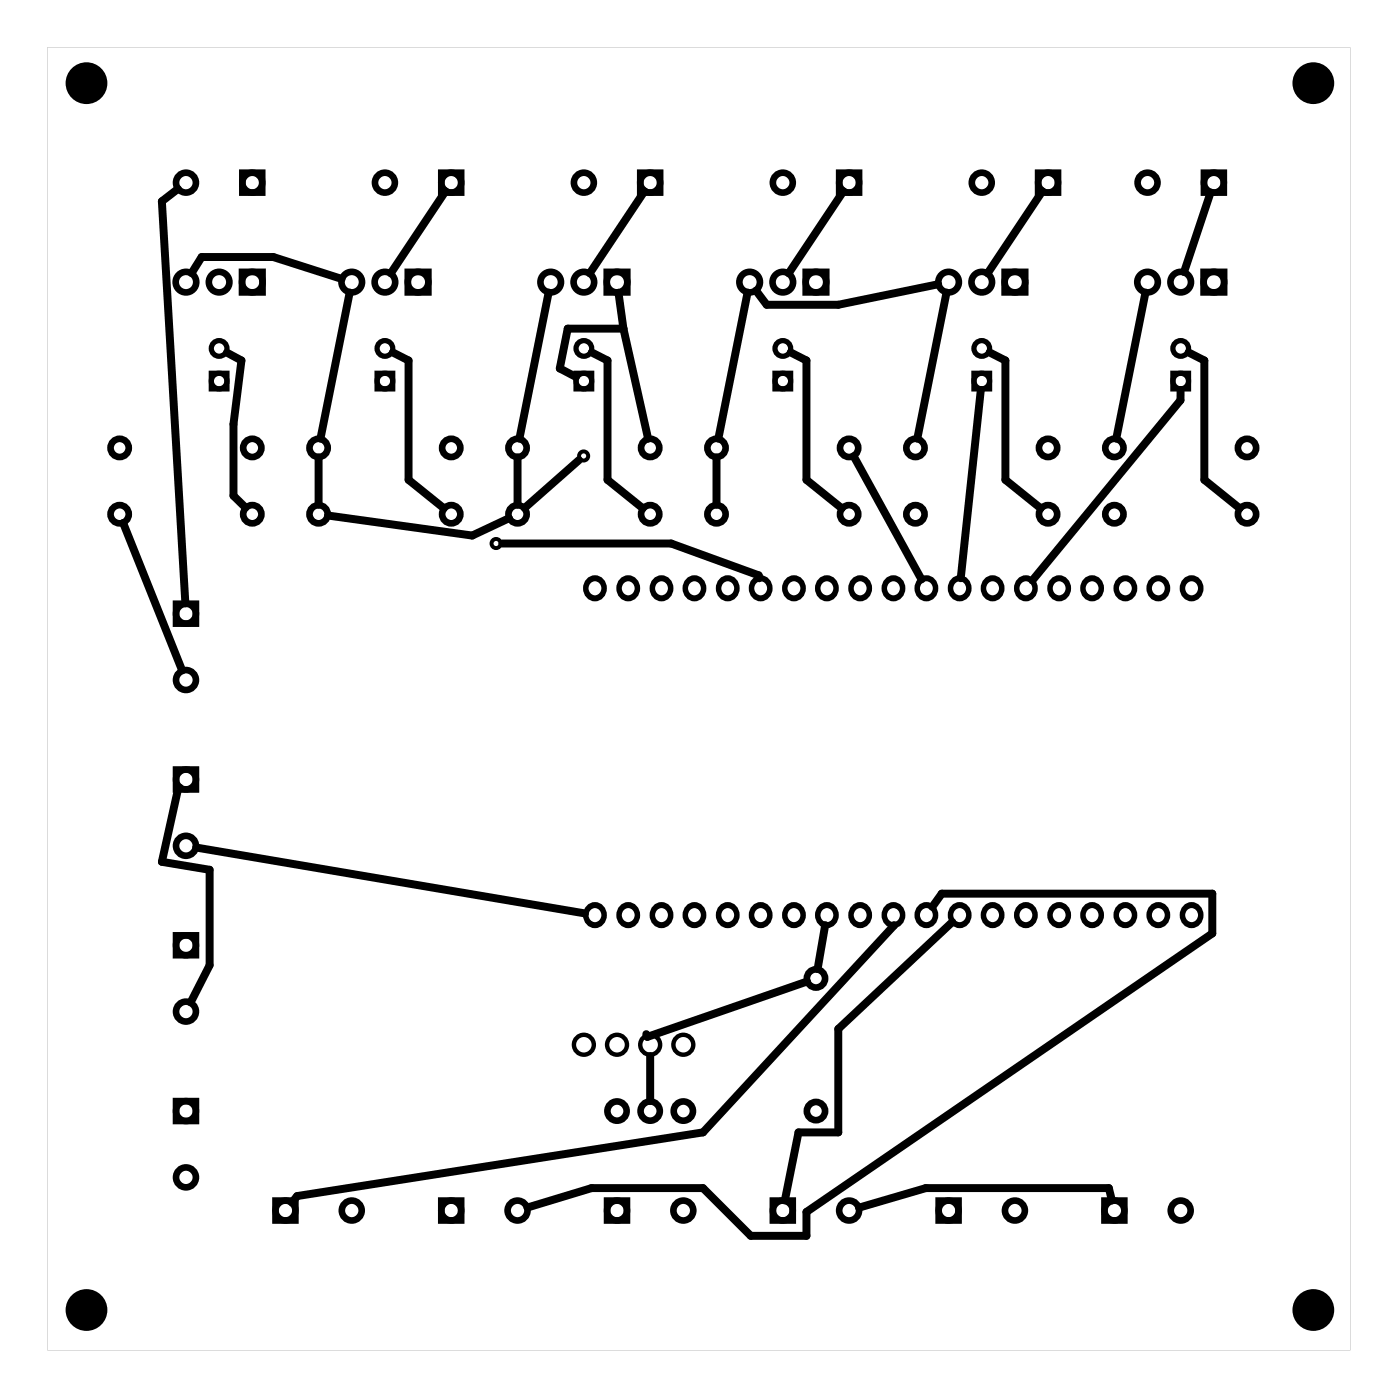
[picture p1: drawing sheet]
<svg xmlns="http://www.w3.org/2000/svg" width="107mm" height="107mm" viewBox="0 0 107 107" stroke-linecap="round" stroke-linejoin="round" font-family="sans-serif">
<path d="M3.6 3.6v99.8h99.8v-99.8zM3.6 3.6h99.8v99.8h-99.8z" fill="#000"/>
<g fill="none" stroke="#000" stroke-width=".51">
<path d="M18.6 13.2h1.5v1.6h-1.5zM33.8 13.2h1.5v1.6h-1.5zM49 13.2h1.6v1.6h-1.6zM64.3 13.2h1.5v1.6h-1.5zM79.5 13.2h1.5v1.6h-1.5zM92.2 13.2h1.5v1.6h-1.5zM18.5 20.8h1.6v1.6h-1.6zM31.2 20.8h1.6v1.6h-1.6zM46.5 20.8h1.6v1.6h-1.6zM61.7 20.8h1.6v1.6h-1.6zM77 20.8h1.5v1.6h-1.5zM92.2 20.8h1.6v1.6h-1.6z"/>
<path d="M13.5 46.2h1.5v1.6h-1.5zM13.5 58.9h1.5v1.6h-1.5zM13.5 71.6h1.5v1.6h-1.5zM13.5 84.3h1.5v1.6h-1.5zM21.1 92h1.5v1.5h-1.5zM33.8 92h1.5v1.5h-1.5zM46.5 92h1.5v1.5h-1.5zM59.2 92h1.5v1.5h-1.5zM71.9 92h1.5v1.5h-1.5zM84.6 92h1.5v1.5h-1.5z"/>
<circle cx="14.2" cy="14" r=".76"/>
<circle cx="19.3" cy="14" r=".76"/>
<circle cx="29.5" cy="14" r=".76"/>
<circle cx="34.6" cy="14" r=".76"/>
<circle cx="44.7" cy="14" r=".76"/>
<circle cx="49.8" cy="14" r=".76"/>
<circle cx="60" cy="14" r=".76"/>
<circle cx="65" cy="14" r=".76"/>
<circle cx="75.2" cy="14" r=".76"/>
<circle cx="80.3" cy="14" r=".76"/>
<circle cx="87.9" cy="14" r=".76"/>
<circle cx="93" cy="14" r=".76"/>
<circle cx="9.2" cy="39.4" r=".7"/>
<circle cx="9.2" cy="34.3" r=".7"/>
<circle cx="14.2" cy="21.6" r=".79"/>
<circle cx="16.8" cy="21.6" r=".79"/>
<circle cx="19.3" cy="39.4" r=".7"/>
<circle cx="19.3" cy="34.3" r=".7"/>
<circle cx="19.3" cy="21.6" r=".79"/>
<circle cx="24.4" cy="39.4" r=".7"/>
<circle cx="24.4" cy="34.3" r=".7"/>
<circle cx="26.9" cy="21.6" r=".79"/>
<circle cx="29.5" cy="21.6" r=".79"/>
<circle cx="32" cy="21.6" r=".79"/>
<circle cx="34.6" cy="34.3" r=".7"/>
<circle cx="34.6" cy="39.4" r=".7"/>
<circle cx="39.6" cy="39.4" r=".7"/>
<circle cx="39.6" cy="34.3" r=".7"/>
<circle cx="42.2" cy="21.6" r=".79"/>
<circle cx="44.7" cy="21.6" r=".79"/>
<circle cx="47.3" cy="21.6" r=".79"/>
<circle cx="49.8" cy="34.3" r=".7"/>
<circle cx="49.8" cy="39.4" r=".7"/>
<circle cx="54.9" cy="39.4" r=".7"/>
<circle cx="54.9" cy="34.3" r=".7"/>
<circle cx="57.4" cy="21.6" r=".79"/>
<circle cx="60" cy="21.6" r=".79"/>
<circle cx="62.5" cy="21.6" r=".79"/>
<circle cx="65" cy="34.3" r=".7"/>
<circle cx="65" cy="39.4" r=".7"/>
<circle cx="70.1" cy="34.3" r=".7"/>
<circle cx="70.1" cy="39.4" r=".7"/>
<circle cx="72.7" cy="21.6" r=".79"/>
<circle cx="75.2" cy="21.6" r=".79"/>
<circle cx="77.7" cy="21.6" r=".79"/>
<circle cx="80.3" cy="39.4" r=".7"/>
<circle cx="80.3" cy="34.3" r=".7"/>
<circle cx="85.4" cy="39.4" r=".7"/>
<circle cx="85.4" cy="34.3" r=".7"/>
<circle cx="87.9" cy="21.6" r=".79"/>
<circle cx="90.4" cy="21.6" r=".79"/>
<circle cx="93" cy="21.6" r=".79"/>
<circle cx="95.5" cy="39.4" r=".7"/>
<circle cx="95.5" cy="34.3" r=".7"/>
<circle cx="14.2" cy="59.7" r=".76"/>
<circle cx="14.2" cy="47" r=".76"/>
<circle cx="14.2" cy="52.1" r=".76"/>
<circle cx="14.2" cy="72.4" r=".76"/>
<circle cx="14.2" cy="64.8" r=".76"/>
<circle cx="14.2" cy="77.5" r=".76"/>
<circle cx="62.5" cy="75" r=".7"/>
<circle cx="14.2" cy="85.1" r=".76"/>
<circle cx="14.2" cy="90.2" r=".76"/>
<circle cx="21.9" cy="92.7" r=".76"/>
<circle cx="26.9" cy="92.7" r=".76"/>
<circle cx="34.6" cy="92.7" r=".76"/>
<circle cx="39.6" cy="92.7" r=".76"/>
<circle cx="47.3" cy="92.7" r=".76"/>
<circle cx="47.3" cy="85.1" r=".74"/>
<circle cx="49.8" cy="85.1" r=".74"/>
<circle cx="52.3" cy="92.7" r=".76"/>
<circle cx="52.3" cy="85.1" r=".74"/>
<circle cx="60" cy="92.7" r=".76"/>
<circle cx="62.5" cy="85.1" r=".7"/>
<circle cx="65" cy="92.7" r=".76"/>
<circle cx="72.7" cy="92.7" r=".76"/>
<circle cx="77.7" cy="92.7" r=".76"/>
<circle cx="85.4" cy="92.7" r=".76"/>
<circle cx="90.4" cy="92.7" r=".76"/>
</g>
<g fill="none" stroke="#000" stroke-width=".34">
<circle cx="44.7" cy="80" r=".76"/>
<circle cx="47.3" cy="80" r=".76"/>
<circle cx="49.8" cy="80" r=".76"/>
<circle cx="52.3" cy="80" r=".76"/>
</g>
<g fill="#000">
<circle cx="6.6" cy="6.4" r="1.6"/>
<circle cx="100.6" cy="6.4" r="1.6"/>
<circle cx="6.6" cy="100.4" r="1.6"/>
<circle cx="100.6" cy="100.4" r="1.6"/>
</g>
<g fill="none" stroke="#000" stroke-width=".44">
<circle cx="45.6" cy="45.1" r=".73"/>
<circle cx="48.2" cy="45.1" r=".73"/>
<circle cx="50.7" cy="45.1" r=".73"/>
<circle cx="53.2" cy="45.1" r=".73"/>
<circle cx="55.8" cy="45.1" r=".73"/>
<circle cx="58.3" cy="45.1" r=".73"/>
<circle cx="60.8" cy="45.1" r=".73"/>
<circle cx="63.4" cy="45.1" r=".73"/>
<circle cx="65.9" cy="45.1" r=".73"/>
<circle cx="68.5" cy="45.1" r=".73"/>
<circle cx="71" cy="45.1" r=".73"/>
<circle cx="73.5" cy="45.1" r=".73"/>
<circle cx="76.1" cy="45.1" r=".73"/>
<circle cx="78.6" cy="45.1" r=".73"/>
<circle cx="81.2" cy="45.1" r=".73"/>
<circle cx="83.7" cy="45.1" r=".73"/>
<circle cx="86.2" cy="45.1" r=".73"/>
<circle cx="88.8" cy="45.1" r=".73"/>
<circle cx="91.3" cy="45.1" r=".73"/>
<circle cx="45.6" cy="70.1" r=".73"/>
<circle cx="48.2" cy="70.1" r=".73"/>
<circle cx="50.7" cy="70.1" r=".73"/>
<circle cx="53.2" cy="70.1" r=".73"/>
<circle cx="55.8" cy="70.1" r=".73"/>
<circle cx="58.3" cy="70.1" r=".73"/>
<circle cx="60.8" cy="70.1" r=".73"/>
<circle cx="63.4" cy="70.1" r=".73"/>
<circle cx="65.9" cy="70.1" r=".73"/>
<circle cx="68.5" cy="70.1" r=".73"/>
<circle cx="71" cy="70.1" r=".73"/>
<circle cx="73.5" cy="70.1" r=".73"/>
<circle cx="76.1" cy="70.1" r=".73"/>
<circle cx="78.6" cy="70.1" r=".73"/>
<circle cx="81.2" cy="70.1" r=".73"/>
<circle cx="83.7" cy="70.1" r=".73"/>
<circle cx="86.2" cy="70.1" r=".73"/>
<circle cx="88.8" cy="70.1" r=".73"/>
<circle cx="91.3" cy="70.1" r=".73"/>
</g>
<g fill="none" stroke="#000" stroke-width=".4">
<path d="M16.2 28.6h1.2v1.2h-1.2zM28.9 28.6h1.2v1.2h-1.2zM44.1 28.6h1.2v1.2h-1.2zM59.4 28.6h1.2v1.2h-1.2zM74.6 28.6h1.2v1.2h-1.2zM89.8 28.6h1.2v1.2h-1.2z"/>
<circle cx="16.8" cy="26.7" r=".6"/>
<circle cx="16.8" cy="29.2" r=".6"/>
<circle cx="29.5" cy="26.7" r=".6"/>
<circle cx="29.5" cy="29.2" r=".6"/>
<circle cx="44.7" cy="26.7" r=".6"/>
<circle cx="44.7" cy="29.2" r=".6"/>
<circle cx="60" cy="26.7" r=".6"/>
<circle cx="60" cy="29.2" r=".6"/>
<circle cx="75.2" cy="26.7" r=".6"/>
<circle cx="75.2" cy="29.2" r=".6"/>
<circle cx="90.4" cy="26.7" r=".6"/>
<circle cx="90.4" cy="29.2" r=".6"/>
</g>
<g fill="none" stroke="#000" stroke-width=".3">
<circle cx="44.7" cy="34.9" r=".35"/>
<circle cx="38" cy="41.6" r=".35"/>
</g>
<g fill="none" stroke="#000" stroke-width=".61">
<path d="M13.6 14.5l-1.2 .9 1.8 30.8M34.1 14.6l-4.2 6.3M49.4 14.6l-4.2 6.3M64.6 14.6l-4.2 6.3M79.8 14.6l-4.1 6.3M92.7 14.7l-2 6.1M14.7 20.9l.7-1.2h5.5l5.3 1.7M17.4 27l1.1 .6-.6 4.9v5.5l.9 .9M24.4 35v3.7M25.1 39.5l11.1 1.5 2.8-1.3M26.8 22.4l-2.3 11.2M30.1 27l1.2 .6v9.2l2.7 2.1"/>
<path d="M39.6 35v3.7M42 22.4l-2.2 11.2M44.3 35.2l-4.1 3.7M45.3 27l1.2 .6v9.2l2.7 2.1M47.4 22.4l.4 2.8M47.8 25.2h-4.3l-.6 3 1.2 .7M47.8 25.2l1.8 8.4M54.9 35v3.7M57.3 22.4l-2.3 11.2M60.6 27l1.2 .6v9.2l2.7 2.1M65.4 34.9l5.2 9.5M71.9 21.8l-7.7 1.5h-5.5l-.8-1"/>
<path d="M72.5 22.4l-2.2 11.2M75.1 29.9l-1.5 14.4M75.8 27l1.2 .6v9.2l2.7 2.1M87.7 22.4l-2.2 11.2M90.4 29.9v.8l-11.3 13.8M91.1 27l1.2 .6v9.2l2.7 2.1M9.4 40.1l4.6 11.3M38.5 41.6h12.9l6.7 2.5 .1 .2M13.8 60.3l-.2 .2-1.2 5.5 3.7 .6v7.3l-1.5 2.9M15 64.9l29.8 5.1M61.8 75.2l-12.2 4.2-.1-.2M63.2 70.9l-.6 3.3"/>
<path d="M68.5 70.9h.1M68.5 70.9l-14.6 15.8-31.1 4.9-.4 .5M71.4 69.5l.7-1h20.8v3l-31.1 21.3v1.9h-4.3l-3.6-3.7h-8.6l-4.9 1.5M72.9 70.6l-8.7 8.2v7.9h-3l-1.1 5.3M49.8 80.9v3.4M85.2 92l-.3-1h-14l-5.1 1.5"/>
</g>
</svg>
